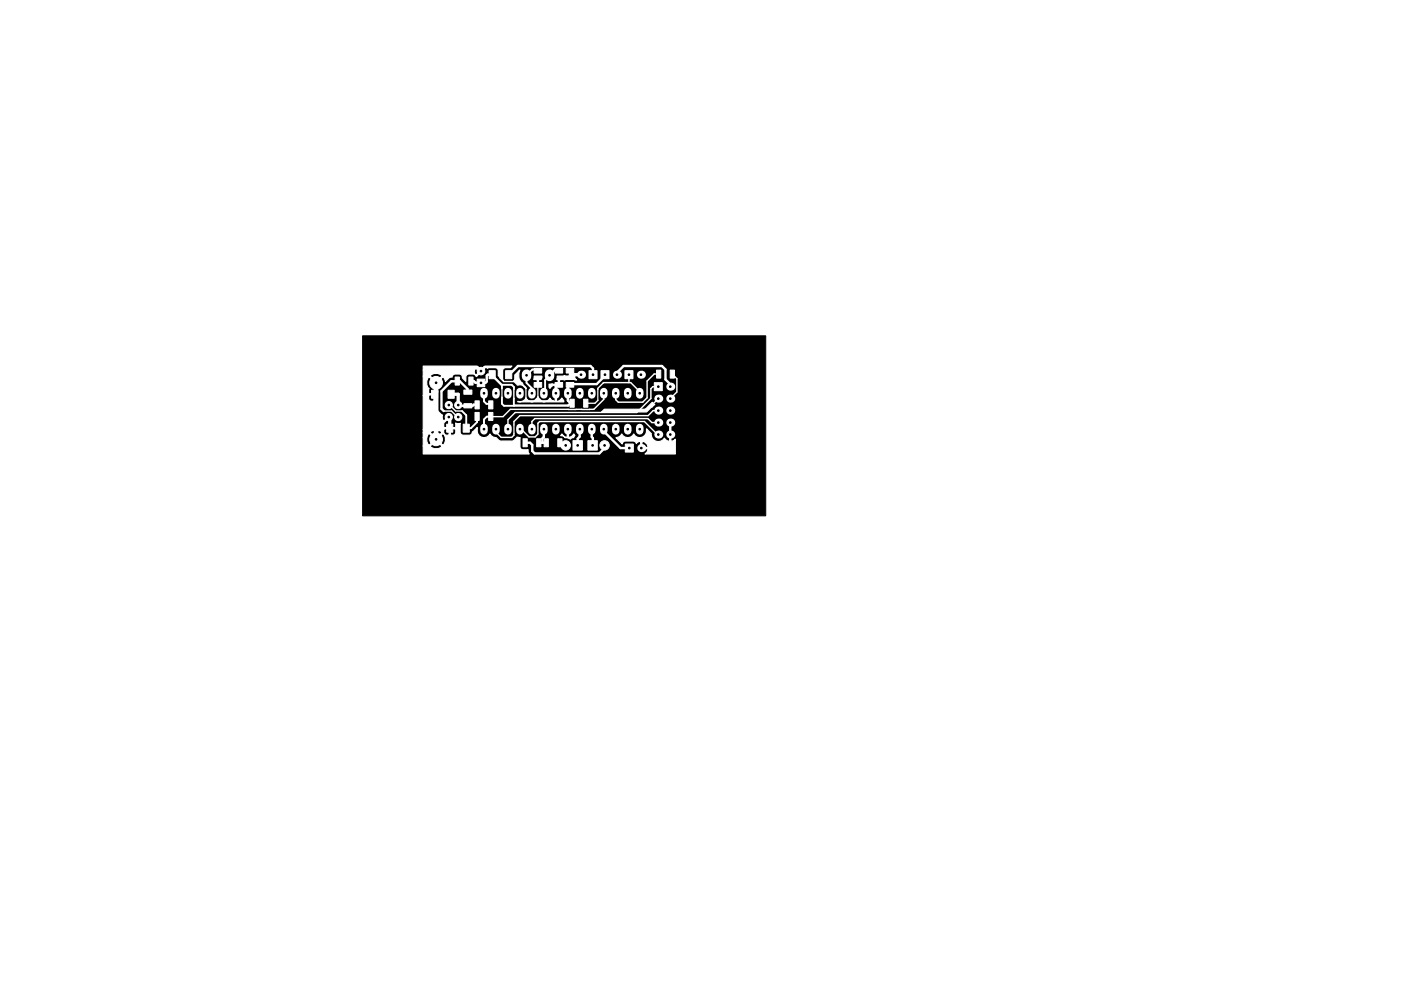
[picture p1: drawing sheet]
<svg xmlns="http://www.w3.org/2000/svg" width="297mm" height="210mm" viewBox="0 0 297 210" stroke-linecap="round" stroke-linejoin="round" font-family="sans-serif">
<path d="M76.9 71.2h85.4v38.2h-85.4z" fill="#000" stroke="#000" stroke-width=".21"/>
<g fill="#fff" stroke="#fff" stroke-width=".21">
<path d="M121.5 93.5h2v2h-2z"/>
<path d="M120.1 78.1h1.5v1h-1.5z"/>
<path d="M120.1 81.1h1.5v1h-1.5z"/>
<path d="M117.7 81.2h1.6v1h-1.6z"/>
<path d="M117.7 78.2h1.6v1h-1.6z"/>
<path d="M113.2 78.2h1.6v1h-1.6z"/>
<path d="M113.2 81.2h1.6v1h-1.6z"/>
<path d="M98.4 82.7h1.7v.9h-1.7z"/>
<path d="M98.4 85.6h1.7v.9h-1.7z"/>
<path d="M96.5 80h.9v1.7h-.9z"/>
<path d="M99.4 80h.9v1.7h-.9z"/>
<path d="M123.7 84.7h.9v1.7h-.9z"/>
<path d="M120.8 84.7h.9v1.7h-.9z"/>
<path d="M100.7 85h.9v1.7h-.9z"/>
<path d="M103.6 85h.9v1.7h-.9z"/>
<path d="M103.6 87.5h.9v1.7h-.9z"/>
<path d="M100.7 87.5h.9v1.7h-.9z"/>
<path d="M115.4 93.1h.9v1.7h-.9z"/>
<path d="M118.3 93.1h.9v1.7h-.9z"/>
<path d="M110.9 93.1h.9v1.7h-.9z"/>
<path d="M113.8 93.1h.9v1.7h-.9z"/>
<path d="M142.1 78.5h.9v1.7h-.9z"/>
<path d="M139.2 78.5h.9v1.7h-.9z"/>
<path d="M124.6 93.5h2v2h-2z"/>
<path d="M101.2 80.4h1.6v1.6h-1.6z"/>
<path d="M95 82.8h1.3v1.7h-1.3z"/>
<path d="M91.5 82.8h1.3v1.7h-1.3z"/>
<path d="M94.7 90h1.3v1.7h-1.3z"/>
<path d="M98.2 90h1.3v1.7h-1.3z"/>
<path d="M107.2 78.6h1.3v1.7h-1.3z"/>
<path d="M103.7 78.6h1.3v1.7h-1.3z"/>
<circle cx="92.5" cy="93.2" r="1.35"/>
<circle cx="92.5" cy="81.2" r="1.35"/>
<circle cx="95.2" cy="85.9" r=".76"/>
<circle cx="95.2" cy="88.5" r=".76"/>
<circle cx="97.2" cy="88.5" r=".76"/>
<circle cx="97.2" cy="85.9" r=".76"/>
<circle cx="119.9" cy="94.5" r="1"/>
<circle cx="128.2" cy="94.5" r="1"/>
<circle cx="102" cy="78.7" r=".8"/>
</g>
<g fill="none" stroke="#fff" stroke-width="1.6">
<path d="M102.6 83.1v.7M102.6 90.7v.7M105.2 83.1v.7M105.2 90.7v.7M107.7 83.1v.7M107.7 90.7v.7M110.2 83.1v.7M110.2 90.7v.7M112.8 83.1v.7M112.8 90.7v.7M115.3 83.1v.7M115.3 90.7v.7"/>
<path d="M117.9 83.1v.7M117.9 90.7v.7M120.4 83.1v.7M120.4 90.7v.7M122.9 83.1v.7M122.9 90.7v.7M125.5 83.1v.7M125.5 90.7v.7M128 83.1v.7M128 90.7v.7M130.6 83.1v.7M130.6 90.7v.7"/>
<path d="M133.1 83.1v.7M133.1 90.7v.7M135.6 83.1v.7M135.6 90.7v.7"/>
</g>
<path d="M111.6 79.4v.5M116.5 79.4v.5" fill="none" stroke="#fff" stroke-width="2"/>
<circle cx="123.2" cy="79.5" r=".85" fill="#fff"/>
<g fill="#fff" stroke="#fff" stroke-width=".21">
<path d="M124.9 78.6h1.7v1.7h-1.7z"/>
<path d="M132.5 78.6h1.7v1.7h-1.7z"/>
</g>
<circle cx="135.9" cy="79.5" r=".85" fill="#fff"/>
<path d="M132.6 94.2h1.7v1.7h-1.7z" fill="#fff" stroke="#fff" stroke-width=".21"/>
<g fill="#fff">
<circle cx="136" cy="95.1" r=".85"/>
<circle cx="130.8" cy="79.5" r=".85"/>
</g>
<path d="M127.4 78.6h1.7v1.7h-1.7z" fill="#fff" stroke="#fff" stroke-width=".21"/>
<g fill="#fff">
<circle cx="142.1" cy="92.2" r=".85"/>
<circle cx="139.6" cy="92.2" r=".85"/>
<circle cx="142.1" cy="89.7" r=".85"/>
<circle cx="139.6" cy="89.7" r=".85"/>
<circle cx="142.1" cy="87.1" r=".85"/>
<circle cx="139.6" cy="87.1" r=".85"/>
<circle cx="142.1" cy="84.6" r=".85"/>
<circle cx="139.6" cy="84.6" r=".85"/>
<circle cx="142.1" cy="82" r=".85"/>
</g>
<path d="M138.7 81.2h1.7v1.7h-1.7z" fill="#fff" stroke="#fff" stroke-width=".21"/>
<g fill="none" stroke="#fff" stroke-width=".3">
<path d="M102 78.7v-.2l.6-.7h2.9l.5 .6v1.8l.8 .7h3.3l1.4 1.5M103.9 79l.5 .1M103.9 79.4l.2 .1-.2 .5M116.5 79.6v.1M117.7 78.4h.8M128.3 79.5v.4M130.8 79v.5M133.3 79.5v1.7M139.6 79.5l-.2-.2h-.7l-1.5 1.5v3.6l-.9 .9h-5.2l-.5-.5v-1.4M142.5 79.4l1 .9v2.9l-1.4 1.4M94.1 87.2h1.6l1.3 1.3h.2M95.2 85.9h.1l1.3 1.3h1.4"/>
<path d="M97.3 85.8l-.1 .1 .1 .2M99.1 83.2h.1M101 85.8h.1M102 81.2h.6M102.6 83.4v.8M105.2 91.1v.6l1 1.1h2.3l.5-.5v-.4M108.9 82.6v1.9M110.2 91.1h.3l1.6 1.6h1.4l.5-.6v-2.3l.4-.4h22.2l2.8 2.8h.2M111.5 84.3v.3l.5 .5h5.3M111.5 82.4h.1M112.5 83.2l.3 .2M113.3 85.1l.7-.8 .8 .8"/>
<path d="M114 84.2v.4l-.2 .2h.5l-.1-.1M115.6 83.2l-.3 .2M117.9 83.4v1.1M119.1 80l-.6 .6v.8M120.4 86.8l.1 .1M122.1 86.8v.1M123.3 86.8l.1 .1M125 86.8v.1M127.8 81.3l.2-.1h5.7l1.9 1.9v.3M128 83.1v1.6l-2.1 2.1h-17.7l-1.5 1.6h-2.6M139.6 84.6l-2.6 2.5M139.6 89.7h-1.4l-.8-.9h-24l-.6 .6v1.7"/>
<path d="M139.6 82h-1.2l-.4 .5v2l-3 3h-25.8l-1.5 1.6v2M139.6 87.1h-1.1l-1.1 1.1h-27.2l-1.2 1.2v.8"/>
</g>
<g fill="none" stroke="#fff" stroke-width=".5">
<path d="M104.3 79.6h.1M104.3 79.6l2.1 2.1M104.4 79.5h-1l-.2 .2v1.2l-.3 .3h-2.1l-.4-.4h-.6M108.2 79.3l1.6-1.7h15.4l.5 .6v1.3M117.7 78.4l-1.2 1.2M128.3 79.9h-.2l-1.6 1.6h-5.6M130.8 79l1.4-1.4h8.1l.8 .8v2.1l1 1v.5M99.1 83.2v-.7l-1.6-1.6h-1.8l-2.1 2.1v3.7l.5 .5M101 85.8h-.6l-.2 .3h-2.9M111.3 93.9h1.1l.4 .5v1.3l.6 .5h13.7l1.1-1.1v-.6M114.2 93.9h1.6M115.3 91.1v1.6l-.3 .3 .1 .9"/>
<path d="M118.5 81.4l-.6 .6v1.4M118.7 93.9l.6 .6h.6M120.4 82v3l.4 .4h.5M121.3 85.6h-.4l-.4 .4h-11.4M122.9 91.1v1.5l-.4 .5v1.4M125.5 91.1v1.6l.2 .2-.1 1.6M125.5 91.1h.1M128 91.1v.4l3.6 3.6h1.8M136 95.1h.1"/>
</g>
<path d="M106.4 82.4v1.9M109 82.4l-.1 .2M109 90.2v1.7M111.5 82.4v1.9M114 81.4v2.8M126.8 82.6v2.3M126.8 84.9h.1M126.8 82.6h.1" fill="none" stroke="#fff" stroke-width=".25"/>
<path d="M114 78.4h-1.1l-1.3 1.2v1.6l1.1 1.1 .1 1.1M116.5 79.7l-.9 .9v2.6M98 87.2l.8 .9v2.7h1l1.4-1.3v-1.2M102.6 84.2v1l.5 .5h1M104.1 88.4h-.9l-.6 .6v2.1M106.4 81.6h2.1l.5 .5v.3M106.4 81.7v.7M106.4 84.3v1.4l.4 .4h2.1v-1.6" fill="none" stroke="#fff" stroke-width=".4"/>
<path d="M92.5 81.2v12M92.5 88.5h.1" fill="none" stroke="#fff" stroke-width="1"/>
<path d="M95.6 78.1h5.7l.7 .6M122 79.5h.1M123.2 79.5h-2.1M95.2 88.5l.2 .2v1.7l-.2 .1M95.7 83.6h1.4v2.3M97.1 85.9h.1" fill="none" stroke="#fff" stroke-width=".7"/>
<path d="M126.8 84.9l-.7 .7h-1.9M127.8 81.3l-1 1.1v.2" fill="none" stroke="#fff" stroke-width=".28"/>
<g fill="#fff" stroke="#fff" stroke-width=".25">
<path d="M89.7 77.7h11.5l.8 .9 .8-.9h5.7l-.3 .3h-1a.65 .65 0 0 0-.6 .6v1.7l.1 .5-1.1-1.1v-1.1a.65 .65 0 0 0-.6-.6h-1.3l-.4 .2-.3-.3-1.8 1.9-.3 .1-.1-.4a1.79 1.79 0 0 0-1.9 0l-.1 .5v.9l-.8-.7v-.2a.65 .65 0 0 0-.6-.6h-.9a.65 .65 0 0 0-.6 .6l-.5 .1-1 .8-.2-.8-.3-.1-1.5 1.4-1.3-1.4a1.52 1.52 0 0 0-.1 2.4l-.1 1 .1 .1h1.3v1.5l.4 .1 .1 2 1 1v.7l.1 .4 .3 .1 .9-1 .3 .2-1.2 1.1-.1 1 .1 .1h2.3l.1-.1v-.8h1v1.9a.65 .65 0 0 0 .6 .6h1.3a.73 .73 0 0 0 .7-.7l1-.9a1.55 1.55 0 0 0 .5 1.8 1.55 1.55 0 0 0 1.9-.1l.3-.3a1.37 1.37 0 0 0 1.3 .8l.7 .6 2.6 .1 .6-.2 .5-.7 .7 .2-.1 1.9a.65 .65 0 0 0 .7 .6h1.1v.6l.2 .3h-22.5v-1.7h1.5a1.51 1.51 0 0 0 2.5 0l-1.2-1.2-1.3 1.2h-1.5v-1.7h.8v.8l.2 .6 .4 .1 1.2-1.2h.3l1.3 1.2a1.51 1.51 0 0 0 0-2.4l-1.3 1.2h-.3l-1.2-1.2-.4 .1-.2 .8h-.8v-1.1h1.5l1.3 1.2 1.2-1.2a1.51 1.51 0 0 0-2.5 0h-1.5v-.7h4.4l.1 1 .4 .2h.5l.1-.1v-1.2h.3v1.2l.1 .1 .8-.1 .2-.4v-.7l-.1-.1-6.8 .1v-7.2h1.2v.7l.2 .4 .8 .1 .1-.1v-1.2l-2.3 .1v-4.1h1.5l1.3 1.2 1.2-1.2a1.51 1.51 0 0 0-2.5 0h-1.5v-1.3h10.8l.2 1 .3 .1 .8-.9-.8-.8-.3 .1-.2 .5h-10.8z"/>
<path d="M130.6 92.9l.5-.1 .7-.7a1.42 1.42 0 0 0 1.3 .8 1.42 1.42 0 0 0 1.3-.8 1.47 1.47 0 0 0 1.8 .6 1.47 1.47 0 0 0 .9-1.7l1 1a1.48 1.48 0 0 0 1 1.6 1.48 1.48 0 0 0 1.7-.6l.4 .4 .6 .2 .2-.1v-4h.2v4l.3 .1 .7-.4v3.1h-6.4l.4-.4 .2-.5-.1-.2h-1.5v-1.5h.3v1.2h1.2a1.07 1.07 0 0 0-1.5-1.2l-.2-.1-.7 .5-.4-.5h-1.9a.64 .64 0 0 0-.7 .6z"/>
<path d="M120.2 90.9h.3v1.8l.3 .1 .5-.3 .4-.4 .2 .3-.3 .4-.4 .1-.3 .3-.6-.3-.5-.1a.75 .75 0 0 0-.9-.4l.2-.3 .4 .4 .5 .3 .3-.1z"/>
<path d="M127.6 87.4l.5-.6h8.4l.6-.2 1.2-1.3 .5 .5-1.7 1.6z"/>
<path d="M109.8 85.2a1.38 1.38 0 0 0 1.7-.7 1.42 1.42 0 0 0 1.3 .7 1.42 1.42 0 0 0 1.2-.7 1.42 1.42 0 0 0 1.3 .7 1.42 1.42 0 0 0 1.3-.7l.3 .4 .5 .3 .3-.1v-2.3h.3v2.3l.3 .1 .5-.3 .3-.4 .4 .4v.4h-9.7z"/>
<path d="M139.4 84.4h.3v.3h-.3z"/>
<path d="M116.4 81.5h2v-.8l-.4-.2 .1-.7 1.6-.1 .9 .1 .1-.2v-1.1h.3v1.1l.1 .2h.7l.2 .6 .3 .2-3.5-.1-.2 .2v1.1l-1.2-.1-.5 .3-.3 .4-.2-.3z"/>
<path d="M109.1 79.6l1.1-1.1a2.17 2.17 0 0 0 .6 2.8l.7 1.1a1.41 1.41 0 0 0-1.8-.7l-.9-.8 .3-.3z"/>
<path d="M113.3 79.8h1.6l-.2 .7h-.4l-.1 .2v1.1h-.3v-1.1l-.1-.2h-.6z"/>
<path d="M123.1 79.3l.2 .1v.2h-.3z"/>
</g>
<g fill="#000" stroke="#000" stroke-width=".21">
<circle cx="102" cy="78.7" r=".17"/>
<circle cx="111.6" cy="79.6" r=".17"/>
<circle cx="116.5" cy="79.6" r=".17"/>
<circle cx="123.2" cy="79.5" r=".17"/>
<circle cx="125.7" cy="79.5" r=".17"/>
<circle cx="128.3" cy="79.5" r=".17"/>
<circle cx="130.8" cy="79.5" r=".17"/>
<circle cx="133.3" cy="79.5" r=".17"/>
<circle cx="135.9" cy="79.5" r=".17"/>
<circle cx="92.5" cy="93.2" r=".17"/>
<circle cx="92.5" cy="81.2" r=".17"/>
<circle cx="95.2" cy="88.5" r=".17"/>
<circle cx="95.2" cy="85.9" r=".17"/>
<circle cx="97.2" cy="85.9" r=".17"/>
<circle cx="97.2" cy="88.5" r=".17"/>
<circle cx="102" cy="81.2" r=".17"/>
<circle cx="102.6" cy="83.4" r=".17"/>
<circle cx="102.6" cy="91.1" r=".17"/>
<circle cx="105.2" cy="83.4" r=".17"/>
<circle cx="105.2" cy="91.1" r=".17"/>
<circle cx="107.7" cy="91.1" r=".17"/>
<circle cx="107.7" cy="83.4" r=".17"/>
<circle cx="110.2" cy="91.1" r=".17"/>
<circle cx="110.2" cy="83.4" r=".17"/>
<circle cx="112.8" cy="83.4" r=".17"/>
<circle cx="112.8" cy="91.1" r=".17"/>
<circle cx="115.3" cy="91.1" r=".17"/>
<circle cx="115.3" cy="83.4" r=".17"/>
<circle cx="117.9" cy="91.1" r=".17"/>
<circle cx="117.9" cy="83.4" r=".17"/>
<circle cx="119.9" cy="94.5" r=".17"/>
<circle cx="120.4" cy="91.1" r=".17"/>
<circle cx="120.4" cy="83.4" r=".17"/>
<circle cx="122.5" cy="94.5" r=".17"/>
<circle cx="122.9" cy="91.1" r=".17"/>
<circle cx="122.9" cy="83.4" r=".17"/>
<circle cx="125.5" cy="91.1" r=".17"/>
<circle cx="125.5" cy="83.4" r=".17"/>
<circle cx="125.6" cy="94.5" r=".17"/>
<circle cx="128" cy="91.1" r=".17"/>
<circle cx="128" cy="83.4" r=".17"/>
<circle cx="128.2" cy="94.5" r=".17"/>
<circle cx="130.6" cy="83.4" r=".17"/>
<circle cx="130.6" cy="91.1" r=".17"/>
<circle cx="133.1" cy="91.1" r=".17"/>
<circle cx="133.1" cy="83.4" r=".17"/>
<circle cx="133.4" cy="95.1" r=".17"/>
<circle cx="135.6" cy="91.1" r=".17"/>
<circle cx="135.6" cy="83.4" r=".17"/>
<circle cx="136" cy="95.1" r=".17"/>
<circle cx="139.6" cy="87.1" r=".17"/>
<circle cx="139.6" cy="82" r=".17"/>
<circle cx="139.6" cy="92.2" r=".17"/>
<circle cx="139.6" cy="84.6" r=".17"/>
<circle cx="139.6" cy="89.7" r=".17"/>
<circle cx="142.1" cy="92.2" r=".17"/>
<circle cx="142.1" cy="84.6" r=".17"/>
<circle cx="142.1" cy="89.7" r=".17"/>
<circle cx="142.1" cy="82" r=".17"/>
<circle cx="142.1" cy="87.1" r=".17"/>
</g>
</svg>
